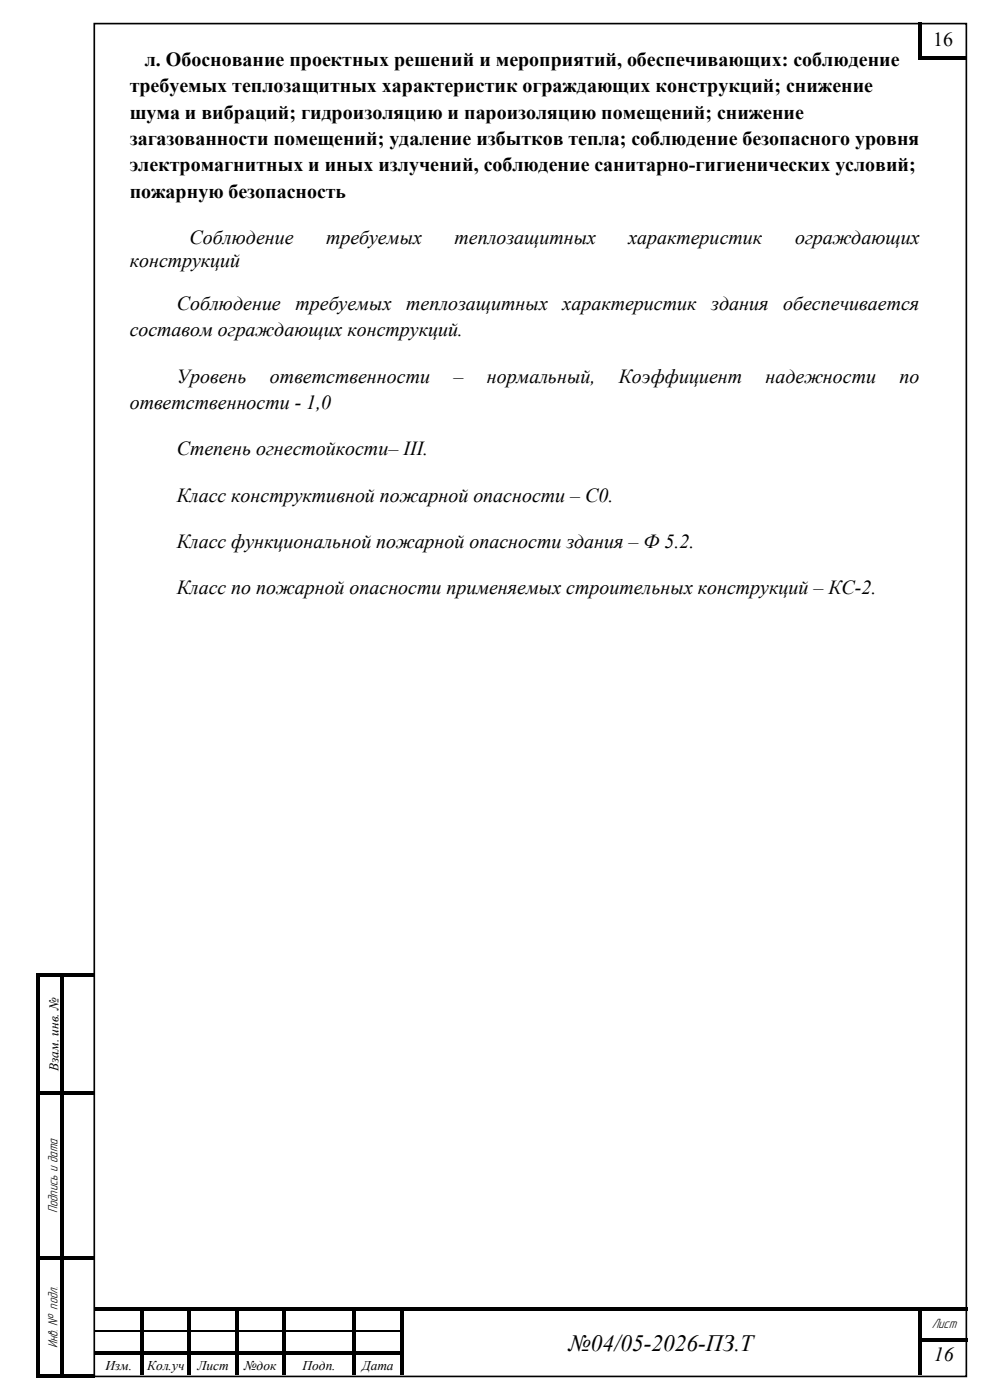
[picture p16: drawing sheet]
<svg xmlns="http://www.w3.org/2000/svg" width="210mm" height="297mm" viewBox="0 0 210 297" stroke-linecap="round" stroke-linejoin="round" font-family="sans-serif">
<defs><g id="words">
<text font-size="5" x="120.6" y="286.6">№04/05-2026-ПЗ.Т</text>
<g font-size="4.2">
<text x="198" y="9.8">16</text>
<text x="30.7" y="13.9">л. Обоснование проектных решений и мероприятий, обеспечивающих: соблюдение</text>
<text x="27.5" y="19.5">требуемых теплозащитных характеристик ограждающих конструкций; снижение</text>
<text x="27.5" y="25.1">шума и вибраций; гидроизоляцию и пароизоляцию помещений; снижение</text>
<text x="27.5" y="30.7">загазованности помещений; удаление избытков тепла; соблюдение безопасного уровня</text>
<text x="27.5" y="36.3">электромагнитных и иных излучений, соблюдение санитарно-гигиенических условий;</text>
<text x="27.5" y="41.9">пожарную безопасность</text>
<text x="40.2" y="51.8">Соблюдение</text>
<text x="69.2" y="51.8">требуемых</text>
<text x="96.4" y="51.8">теплозащитных</text>
<text x="133.3" y="51.8">характеристик</text>
<text x="168.7" y="51.8">ограждающих</text>
<text x="27.5" y="56.6">конструкций</text>
<text x="37.5" y="65.7">Соблюдение</text>
<text x="62.7" y="65.7">требуемых</text>
<text x="86.2" y="65.7">теплозащитных</text>
<text x="119.3" y="65.7">характеристик</text>
<text x="150.9" y="65.7">здания обеспечивается</text>
<text x="27.5" y="71.3">составом ограждающих конструкций.</text>
<text x="37.5" y="81.2">Уровень</text>
<text x="57.3" y="81.2">ответственности</text>
<text x="96.2" y="81.2">–</text>
<text x="103.3" y="81.2">нормальный,</text>
<text x="131.3" y="81.2">Коэффициент</text>
<text x="162.4" y="81.2">надежности</text>
<text x="190.8" y="81.2">по</text>
<text x="27.5" y="86.7">ответственности - 1,0</text>
<text x="37.5" y="96.6">Степень огнестойкости– III.</text>
<text x="37.5" y="106.4">Класс конструктивной пожарной опасности – С0.</text>
<text x="37.5" y="116.2">Класс функциональной пожарной опасности здания – Ф 5.2.</text>
<text x="37.5" y="126.1">Класс по пожарной опасности применяемых строительных конструкций – КС-2.</text>
<text x="198.1" y="288.7">16</text>
</g>
<g font-size="3">
<text x="12.2" y="257.3" transform="rotate(-90 12.2 257.3)">Подпись и дата</text>
<text x="197.7" y="281.8">Лист</text>
<text x="12.2" y="285.9" transform="rotate(-90 12.2 285.9)">Инв. № подл.</text>
</g>
<g font-size="2.8">
<text x="12.4" y="227.2" transform="rotate(-90 12.4 227.2)">Взам. инв. №</text>
<text x="22.4" y="290.7">Изм.</text>
<text x="31.2" y="290.7">Кол.уч</text>
<text x="41.9" y="290.7">Лист</text>
<text x="51.8" y="290.7">№док</text>
<text x="64.2" y="290.7">Подп.</text>
<text x="76.8" y="290.7">Дата</text>
</g>
</g></defs>
<path d="M20 5h185v287h-185z" fill="none" stroke="#000" stroke-width=".35"/>
<g fill="#000">
<path d="M194.7 4.8h.8v7.1h-.8zM194.7 11.9h.8v.7h-.8zM195.5 11.9h9.6v.7h-9.6zM7.7 206.5h.8v.8h-.8zM8.5 206.5h4.2v.8h-4.2zM12.7 207.3h.8zM12.7 206.5h.8v.8h-.8zM13.5 206.5h6.6v.8h-6.6zM20.2 277.2h9.6v.8h-9.6zM29.8 278h.8zM29.8 277.2h.8v.8h-.8zM30.6 277.2h9.2v.8h-9.2z"/>
<path d="M39.8 278h.8zM39.8 277.2h.8v.8h-.8zM40.6 277.2h9.2v.8h-9.2zM49.8 278h.8zM49.8 277.2h.8v.8h-.8zM50.6 277.2h9.2v.8h-9.2zM59.8 278h.8zM59.8 277.2h.8v.8h-.8zM60.6 277.2h14.2v.8h-14.2zM74.8 278h.8zM74.8 277.2h.8v.8h-.8zM75.6 277.2h9.2v.8h-9.2z"/>
<path d="M84.8 278h.8zM84.8 277.2h.8v.8h-.8zM85.6 277.2h109.3v.8h-109.3zM194.9 278h.7zM194.9 277.2h.7v.8h-.7zM195.6 277.2h9.6v.8h-9.6zM7.7 291.6h.8v.8h-.8zM8.5 291.6h4.2v.8h-4.2zM12.7 291.6h.8v.8h-.8zM13.5 291.6h6.6v.8h-6.6zM29.8 287.5h.8v4.2h-.8zM39.8 287.5h.8v4.2h-.8z"/>
<path d="M49.8 287.5h.8v4.2h-.8zM59.8 287.5h.8v4.2h-.8zM74.8 287.5h.8v4.2h-.8zM84.8 287.5h.8v4.2h-.8zM194.9 287.5h.7v4.2h-.7z"/>
</g>
<g fill="#000">
<path d="M7.7 207.3h.8v24.3h-.8z" fill-rule="evenodd"/>
<path d="M7.7 231.6h.8v.8h-.8z" fill-rule="evenodd"/>
<path d="M8.5 231.6h4.2v.7h-4.2z" fill-rule="evenodd"/>
<path d="M12.7 207.3h.8v24.3h-.8z" fill-rule="evenodd"/>
<path d="M12.7 231.6h.8v.8h-.8z" fill-rule="evenodd"/>
<path d="M13.5 231.6h6.6v.7h-6.6z" fill-rule="evenodd"/>
<path d="M7.7 232.4h.8v34.2h-.8z" fill-rule="evenodd"/>
<path d="M7.7 266.6h.8v.8h-.8z" fill-rule="evenodd"/>
<path d="M8.5 266.6h4.2v.7h-4.2z" fill-rule="evenodd"/>
<path d="M12.7 232.4h.8v34.2h-.8z" fill-rule="evenodd"/>
<path d="M12.7 266.6h.8v.8h-.8z" fill-rule="evenodd"/>
<path d="M13.5 266.6h6.6v.7h-6.6z" fill-rule="evenodd"/>
<path d="M7.7 267.4h.8v24.2h-.8z" fill-rule="evenodd"/>
<path d="M12.7 267.4h.8v24.2h-.8z" fill-rule="evenodd"/>
<path d="M20.2 286.7h9.6v.8h-9.6z" fill-rule="evenodd"/>
<path d="M29.8 278h.8v4.2h-.8z" fill-rule="evenodd"/>
<path d="M29.8 282.2h.8v.8h-.8z" fill-rule="evenodd"/>
<path d="M29.8 283h.8v1h-.8z" fill-rule="evenodd"/>
<path d="M29.8 284h.8v.8h-.8z" fill-rule="evenodd"/>
<path d="M29.8 284.8h.8v1.9h-.8z" fill-rule="evenodd"/>
<path d="M29.8 286.7h.8v.8h-.8z" fill-rule="evenodd"/>
<path d="M30.6 286.7h9.2v.8h-9.2z" fill-rule="evenodd"/>
<path d="M39.8 278h.8v4.2h-.8z" fill-rule="evenodd"/>
<path d="M39.8 282.2h.8v.8h-.8z" fill-rule="evenodd"/>
<path d="M39.8 283h.8v1h-.8z" fill-rule="evenodd"/>
<path d="M39.8 284h.8v.8h-.8z" fill-rule="evenodd"/>
<path d="M39.8 284.8h.8v1.9h-.8z" fill-rule="evenodd"/>
<path d="M39.8 286.7h.8v.8h-.8z" fill-rule="evenodd"/>
<path d="M40.6 286.7h9.2v.8h-9.2z" fill-rule="evenodd"/>
<path d="M49.8 278h.8v4.2h-.8z" fill-rule="evenodd"/>
<path d="M49.8 282.2h.8v.8h-.8z" fill-rule="evenodd"/>
<path d="M49.8 283h.8v1h-.8z" fill-rule="evenodd"/>
<path d="M49.8 284h.8v.8h-.8z" fill-rule="evenodd"/>
<path d="M49.8 284.8h.8v1.9h-.8z" fill-rule="evenodd"/>
<path d="M49.8 286.7h.8v.8h-.8z" fill-rule="evenodd"/>
<path d="M50.6 286.7h9.2v.8h-9.2z" fill-rule="evenodd"/>
<path d="M59.8 278h.8v4.2h-.8z" fill-rule="evenodd"/>
<path d="M59.8 282.2h.8v.8h-.8z" fill-rule="evenodd"/>
<path d="M59.8 283h.8v1h-.8z" fill-rule="evenodd"/>
<path d="M59.8 284h.8v.8h-.8z" fill-rule="evenodd"/>
<path d="M59.8 284.8h.8v1.9h-.8z" fill-rule="evenodd"/>
<path d="M59.8 286.7h.8v.8h-.8z" fill-rule="evenodd"/>
<path d="M60.6 286.7h14.2v.8h-14.2z" fill-rule="evenodd"/>
<path d="M74.8 278h.8v4.2h-.8z" fill-rule="evenodd"/>
<path d="M74.8 282.2h.8v.8h-.8z" fill-rule="evenodd"/>
<path d="M74.8 283h.8v1h-.8z" fill-rule="evenodd"/>
<path d="M74.8 284h.8v.8h-.8z" fill-rule="evenodd"/>
<path d="M74.8 284.8h.8v1.9h-.8z" fill-rule="evenodd"/>
<path d="M74.8 286.7h.8v.8h-.8z" fill-rule="evenodd"/>
<path d="M75.6 286.7h9.2v.8h-9.2z" fill-rule="evenodd"/>
<path d="M84.8 278h.8v4.2h-.8z" fill-rule="evenodd"/>
<path d="M84.8 282.2h.8v.8h-.8z" fill-rule="evenodd"/>
<path d="M84.8 283h.8v1h-.8z" fill-rule="evenodd"/>
<path d="M84.8 284h.8v.8h-.8z" fill-rule="evenodd"/>
<path d="M84.8 284.8h.8v1.9h-.8z" fill-rule="evenodd"/>
<path d="M84.8 286.7h.8v.8h-.8z" fill-rule="evenodd"/>
<path d="M194.9 278h.7v4.2h-.7z" fill-rule="evenodd"/>
<path d="M194.9 282.2h.7v.8h-.7z" fill-rule="evenodd"/>
<path d="M194.9 283h.7v1h-.7z" fill-rule="evenodd"/>
<path d="M194.9 284h.7v.8h-.7z" fill-rule="evenodd"/>
<path d="M194.9 284.8h.7v1.9h-.7z" fill-rule="evenodd"/>
<path d="M194.9 286.7h.7v.8h-.7z" fill-rule="evenodd"/>
<path d="M195.6 284h9.6v.7h-9.6z" fill-rule="evenodd"/>
</g>
<path d="M20.2 282.4h9.6M30.6 282.4h9.2M40.6 282.4h9.2M50.6 282.4h9.2M60.6 282.4h14.2M75.6 282.4h9.2" fill="none" stroke="#000" stroke-width=".25"/>
<use href="#words"/>
</svg>
